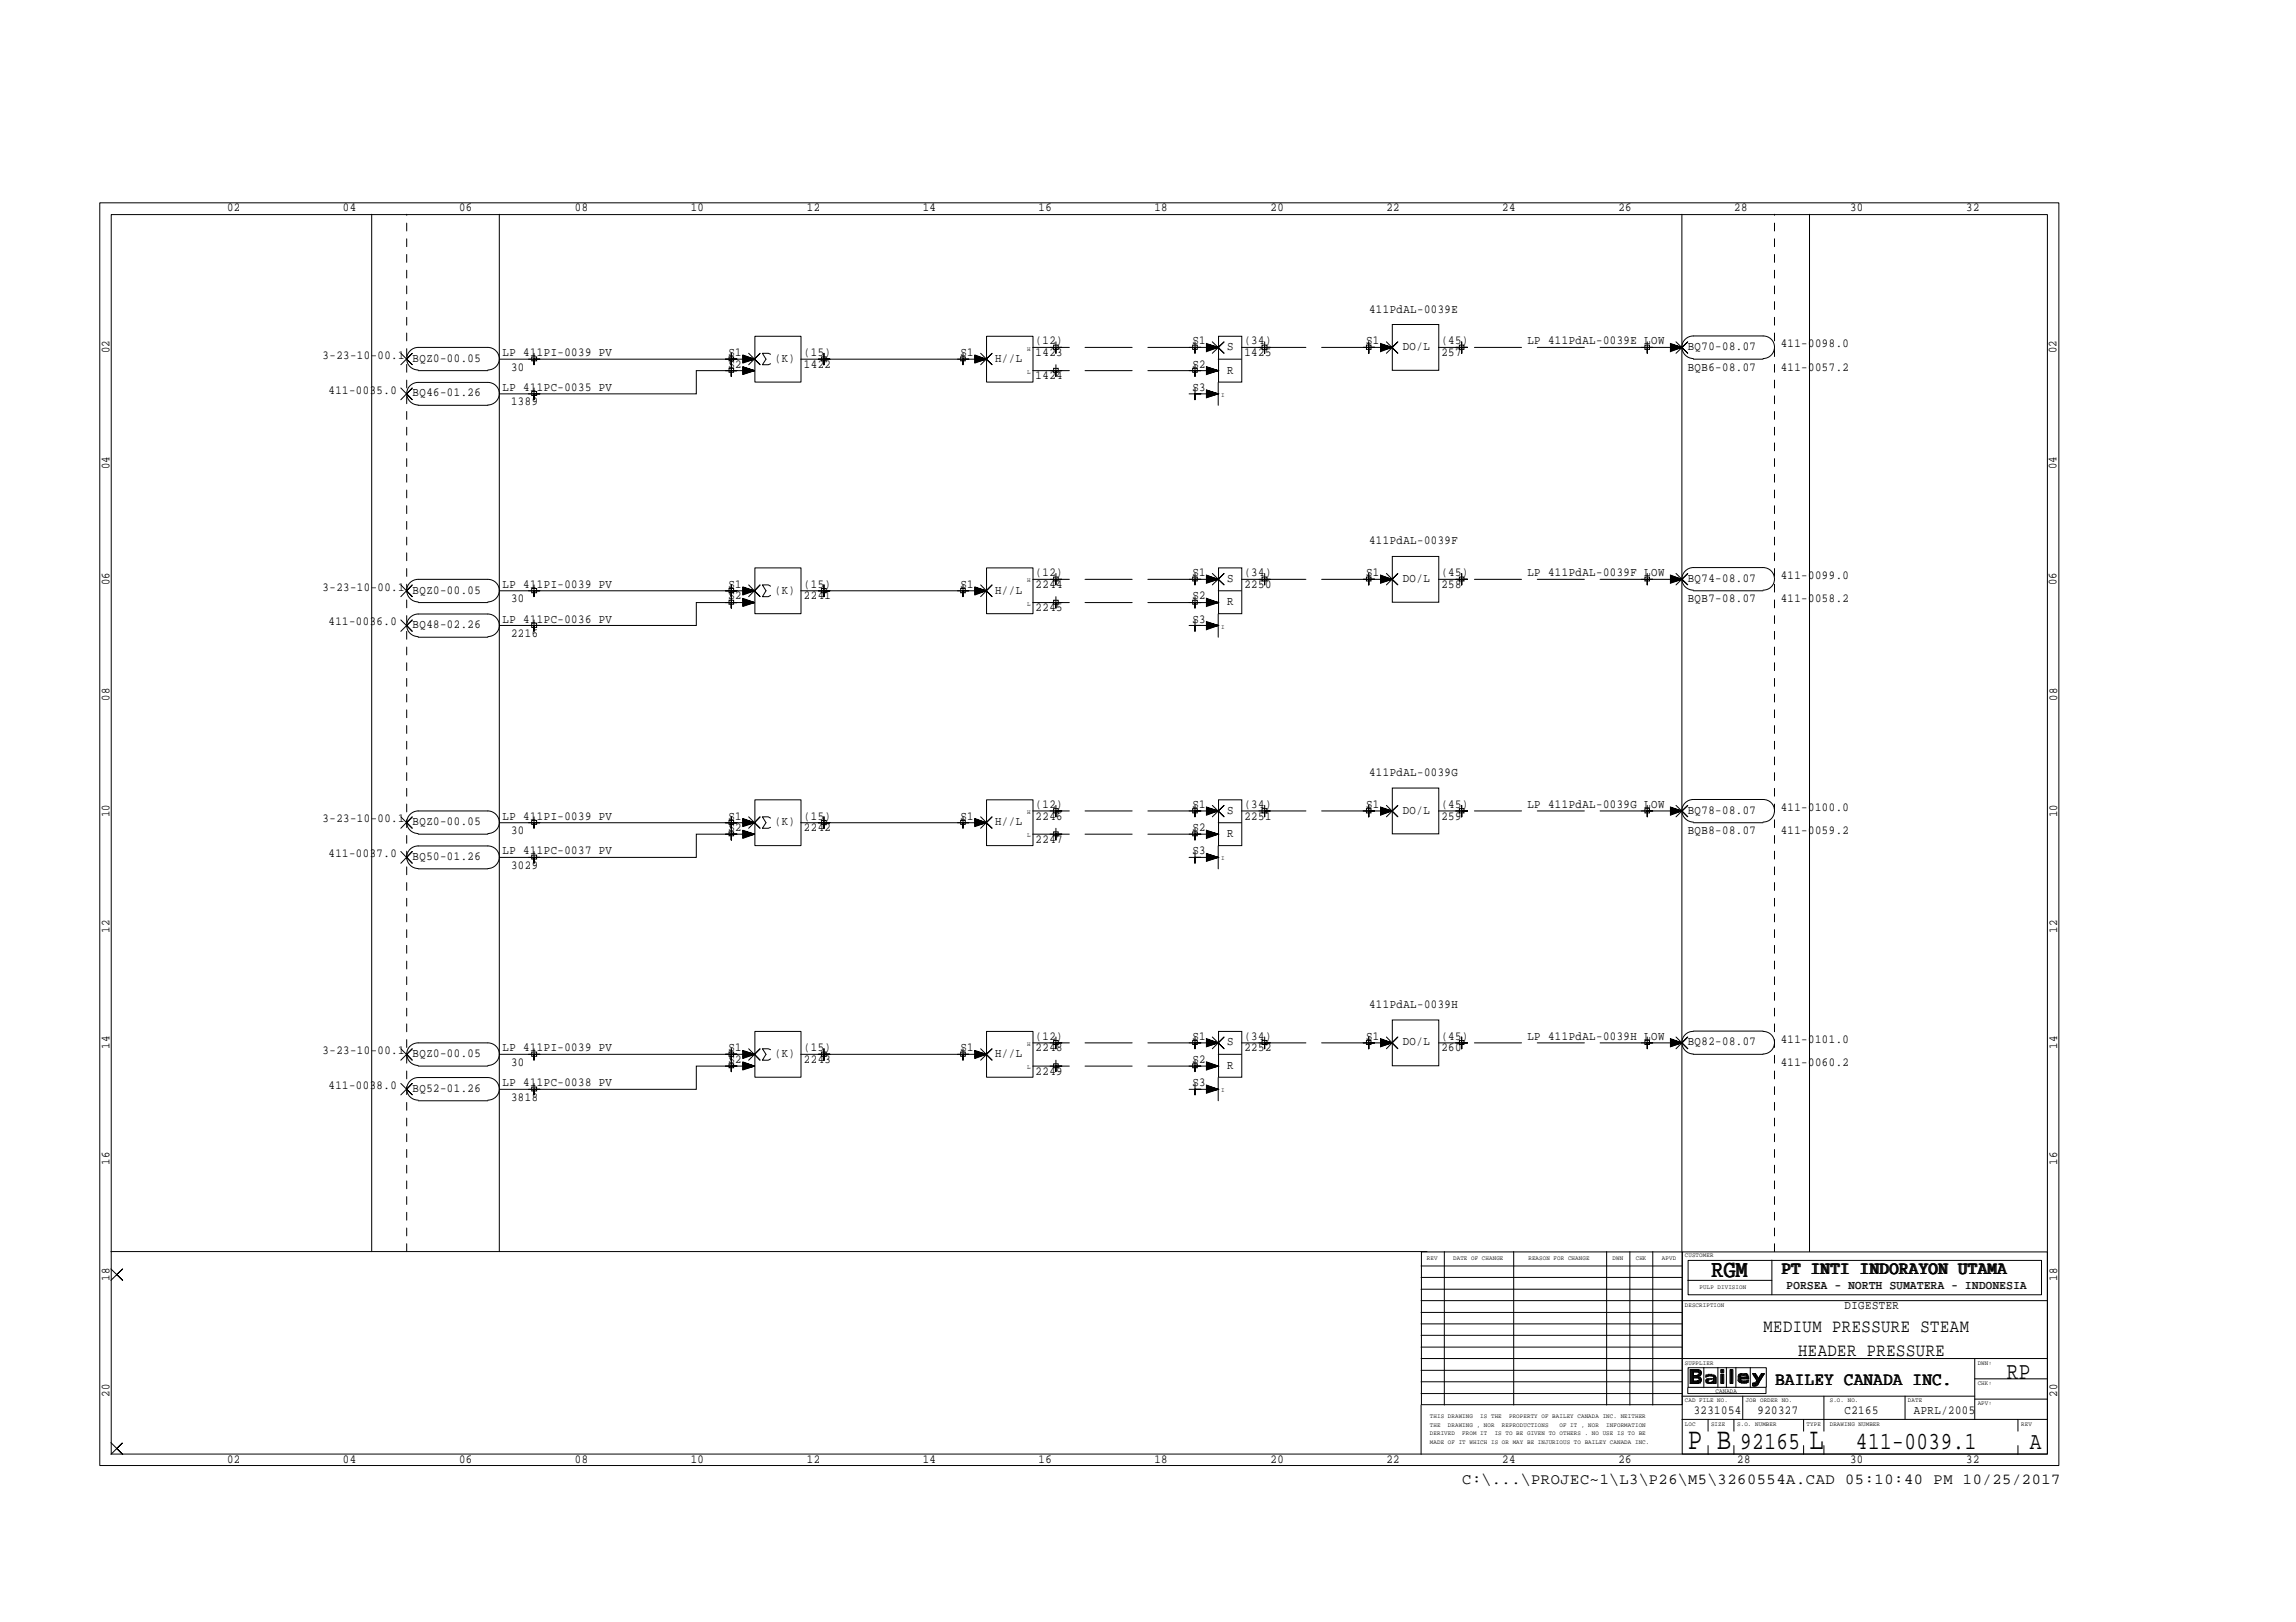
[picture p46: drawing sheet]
<svg xmlns="http://www.w3.org/2000/svg" width="297mm" height="210mm" viewBox="0 0 297 210" stroke-linecap="round" stroke-linejoin="round" font-family="sans-serif">
<defs><g id="words">
<g font-size="4">
<text x="218.4" y="187.5">P B</text>
<text x="234.1" y="187.5">L</text>
</g>
<g font-size="3.2">
<text x="221.4" y="165.3">RGM</text>
<text x="259.6" y="178.4">RP</text>
<text x="225.1" y="187.5">92165</text>
<text x="240.1" y="187.5">411-0039.1</text>
<text x="262.6" y="187.5">A</text>
</g>
<g font-size="2.4">
<text x="230.6" y="164.9">PT INTI INDORAYON UTAMA</text>
<text x="228.1" y="172.4">MEDIUM PRESSURE STEAM</text>
<text x="229.7" y="179.2">BAILEY CANADA INC.</text>
<text x="232.6" y="175.4">HEADER PRESSURE</text>
</g>
<text font-size="2" x="189.2" y="192">C:\...\PROJEC~1\L3\P26\M5\3260554A.CAD 05:10:40 PM 10/25/2017</text>
<g font-size="1.6">
<text x="29.4" y="27.3">02</text>
<text x="44.4" y="27.3">04</text>
<text x="59.4" y="27.3">06</text>
<text x="74.4" y="27.3">08</text>
<text x="89.4" y="27.3">10</text>
<text x="104.4" y="27.3">12</text>
<text x="119.4" y="27.3">14</text>
<text x="134.4" y="27.3">16</text>
<text x="149.3" y="27.3">18</text>
<text x="164.4" y="27.3">20</text>
<text x="179.4" y="27.3">22</text>
<text x="194.3" y="27.3">24</text>
<text x="209.4" y="27.3">26</text>
<text x="224.4" y="27.3">28</text>
<text x="239.3" y="27.3">30</text>
<text x="254.4" y="27.3">32</text>
<text x="177.1" y="40.5">411PdAL-0039E</text>
<text x="14.2" y="45.7" transform="rotate(-90 14.2 45.7)">02</text>
<text x="41.7" y="46.4">3-23-10-00.1</text>
<text x="53.4" y="46.8">BQZ0-00.05</text>
<text x="65" y="46.1">LP 411PI-0039 PV</text>
<text x="66.1" y="48">30</text>
<text x="94.2" y="47.6">S2</text>
<text x="94.2" y="46.1">S1</text>
<text x="100.2" y="46.8">(K)</text>
<text x="104" y="46.1">(15)</text>
<text x="104" y="47.6">1422</text>
<text x="124.2" y="46.1">S1</text>
<text x="128.7" y="46.8">H//L</text>
<text x="134" y="44.6">(12)</text>
<text x="134" y="46.1">1423</text>
<text x="154.3" y="47.6">S2</text>
<text x="154.3" y="44.6">S1</text>
<text x="158.7" y="45.3">S</text>
<text x="161" y="44.6">(34)</text>
<text x="161" y="46.1">1425</text>
<text x="176.7" y="44.6">S1</text>
<text x="181.5" y="45.3">DO/L</text>
<text x="186.5" y="44.6">(45)</text>
<text x="186.5" y="46.1">257</text>
<text x="197.6" y="44.6">LP 411PdAL-0039E LOW</text>
<text x="218.4" y="48">BQB6-08.07</text>
<text x="218.4" y="45.3">BQ70-08.07</text>
<text x="230.4" y="45">411-0098.0</text>
<text x="230.4" y="48">411-0057.2</text>
<text x="266.1" y="45.7" transform="rotate(-90 266.1 45.7)">02</text>
<text x="42.5" y="51">411-0035.0</text>
<text x="53.4" y="51.3">BQ46-01.26</text>
<text x="65" y="50.6">LP 411PC-0035 PV</text>
<text x="66.1" y="52.5">1389</text>
<text x="134" y="49.1">1424</text>
<text x="154.3" y="50.6">S3</text>
<text x="158.7" y="48.3">R</text>
<text x="14.2" y="60.7" transform="rotate(-90 14.2 60.7)">04</text>
<text x="266.1" y="60.7" transform="rotate(-90 266.1 60.7)">04</text>
<text x="177.1" y="70.4">411PdAL-0039F</text>
<text x="14.2" y="75.7" transform="rotate(-90 14.2 75.7)">06</text>
<text x="41.7" y="76.5">3-23-10-00.1</text>
<text x="53.4" y="76.8">BQZ0-00.05</text>
<text x="65" y="76.1">LP 411PI-0039 PV</text>
<text x="66.1" y="77.9">30</text>
<text x="94.2" y="77.6">S2</text>
<text x="94.2" y="76.1">S1</text>
<text x="100.2" y="76.8">(K)</text>
<text x="104" y="76.1">(15)</text>
<text x="104" y="77.6">2241</text>
<text x="124.2" y="76.1">S1</text>
<text x="128.7" y="76.8">H//L</text>
<text x="134" y="74.6">(12)</text>
<text x="134" y="76.1">2244</text>
<text x="154.3" y="77.6">S2</text>
<text x="154.3" y="74.6">S1</text>
<text x="158.7" y="75.3">S</text>
<text x="161" y="74.6">(34)</text>
<text x="161" y="76.1">2250</text>
<text x="176.7" y="74.6">S1</text>
<text x="181.5" y="75.3">DO/L</text>
<text x="186.5" y="74.6">(45)</text>
<text x="186.5" y="76.1">258</text>
<text x="197.6" y="74.6">LP 411PdAL-0039F LOW</text>
<text x="218.4" y="77.9">BQB7-08.07</text>
<text x="218.4" y="75.3">BQ74-08.07</text>
<text x="230.4" y="74.9">411-0099.0</text>
<text x="230.4" y="77.9">411-0058.2</text>
<text x="266.1" y="75.7" transform="rotate(-90 266.1 75.7)">06</text>
<text x="42.5" y="80.9">411-0036.0</text>
<text x="53.4" y="81.3">BQ48-02.26</text>
<text x="65" y="80.6">LP 411PC-0036 PV</text>
<text x="66.1" y="82.5">2216</text>
<text x="134" y="79.1">2245</text>
<text x="154.3" y="80.6">S3</text>
<text x="158.7" y="78.3">R</text>
<text x="14.2" y="90.7" transform="rotate(-90 14.2 90.7)">08</text>
<text x="266.1" y="90.7" transform="rotate(-90 266.1 90.7)">08</text>
<text x="177.1" y="100.5">411PdAL-0039G</text>
<text x="14.2" y="105.7" transform="rotate(-90 14.2 105.7)">10</text>
<text x="41.7" y="106.4">3-23-10-00.1</text>
<text x="53.4" y="106.8">BQZ0-00.05</text>
<text x="65" y="106.1">LP 411PI-0039 PV</text>
<text x="66.1" y="107.9">30</text>
<text x="94.2" y="107.6">S2</text>
<text x="94.2" y="106.1">S1</text>
<text x="100.2" y="106.8">(K)</text>
<text x="104" y="106.1">(15)</text>
<text x="104" y="107.6">2242</text>
<text x="124.2" y="106.1">S1</text>
<text x="128.7" y="106.8">H//L</text>
<text x="134" y="104.6">(12)</text>
<text x="134" y="106.1">2246</text>
<text x="154.3" y="107.6">S2</text>
<text x="154.3" y="104.6">S1</text>
<text x="158.7" y="105.3">S</text>
<text x="161" y="104.6">(34)</text>
<text x="161" y="106.1">2251</text>
<text x="176.7" y="104.6">S1</text>
<text x="181.5" y="105.3">DO/L</text>
<text x="186.5" y="104.6">(45)</text>
<text x="186.5" y="106.1">259</text>
<text x="197.6" y="104.6">LP 411PdAL-0039G LOW</text>
<text x="218.4" y="107.9">BQB8-08.07</text>
<text x="218.4" y="105.3">BQ78-08.07</text>
<text x="230.4" y="104.9">411-0100.0</text>
<text x="230.4" y="107.9">411-0059.2</text>
<text x="266.1" y="105.7" transform="rotate(-90 266.1 105.7)">10</text>
<text x="42.5" y="111">411-0037.0</text>
<text x="53.4" y="111.3">BQ50-01.26</text>
<text x="65" y="110.6">LP 411PC-0037 PV</text>
<text x="66.1" y="112.4">3029</text>
<text x="134" y="109.1">2247</text>
<text x="154.3" y="110.6">S3</text>
<text x="158.7" y="108.3">R</text>
<text x="14.2" y="120.7" transform="rotate(-90 14.2 120.7)">12</text>
<text x="266.1" y="120.7" transform="rotate(-90 266.1 120.7)">12</text>
<text x="177.1" y="130.4">411PdAL-0039H</text>
<text x="14.2" y="135.7" transform="rotate(-90 14.2 135.7)">14</text>
<text x="41.7" y="136.4">3-23-10-00.1</text>
<text x="53.4" y="136.8">BQZ0-00.05</text>
<text x="65" y="136.1">LP 411PI-0039 PV</text>
<text x="66.1" y="137.9">30</text>
<text x="94.2" y="137.5">S2</text>
<text x="94.2" y="136.1">S1</text>
<text x="100.2" y="136.8">(K)</text>
<text x="104" y="136.1">(15)</text>
<text x="104" y="137.5">2243</text>
<text x="124.2" y="136.1">S1</text>
<text x="128.7" y="136.8">H//L</text>
<text x="134" y="134.6">(12)</text>
<text x="134" y="136.1">2248</text>
<text x="154.3" y="137.5">S2</text>
<text x="154.3" y="134.6">S1</text>
<text x="158.7" y="135.3">S</text>
<text x="161" y="134.6">(34)</text>
<text x="161" y="136.1">2252</text>
<text x="176.7" y="134.6">S1</text>
<text x="181.5" y="135.3">DO/L</text>
<text x="186.5" y="134.6">(45)</text>
<text x="186.5" y="136.1">260</text>
<text x="197.6" y="134.6">LP 411PdAL-0039H LOW</text>
<text x="218.4" y="135.3">BQ82-08.07</text>
<text x="230.4" y="134.9">411-0101.0</text>
<text x="230.4" y="137.9">411-0060.2</text>
<text x="266.1" y="135.7" transform="rotate(-90 266.1 135.7)">14</text>
<text x="42.5" y="140.9">411-0038.0</text>
<text x="53.4" y="141.3">BQ52-01.26</text>
<text x="65" y="140.5">LP 411PC-0038 PV</text>
<text x="66.1" y="142.5">3818</text>
<text x="134" y="139.1">2249</text>
<text x="154.3" y="140.5">S3</text>
<text x="158.7" y="138.3">R</text>
<text x="14.2" y="150.7" transform="rotate(-90 14.2 150.7)">16</text>
<text x="266.1" y="150.7" transform="rotate(-90 266.1 150.7)">16</text>
<text x="14.2" y="165.7" transform="rotate(-90 14.2 165.7)">18</text>
<text x="231.2" y="166.8">PORSEA - NORTH SUMATERA - INDONESIA</text>
<text x="266.1" y="165.7" transform="rotate(-90 266.1 165.7)">18</text>
<text x="238.6" y="169.4">DIGESTER</text>
<text x="14.2" y="180.7" transform="rotate(-90 14.2 180.7)">20</text>
<text x="219.1" y="182.9">3231054</text>
<text x="227.4" y="182.9">920327</text>
<text x="238.6" y="182.9">C2165</text>
<text x="247.6" y="182.9">APRL/2005</text>
<text x="266.1" y="180.7" transform="rotate(-90 266.1 180.7)">20</text>
<text x="29.4" y="189.3">02</text>
<text x="44.4" y="189.3">04</text>
<text x="59.4" y="189.3">06</text>
<text x="74.4" y="189.3">08</text>
<text x="89.4" y="189.3">10</text>
<text x="104.4" y="189.3">12</text>
<text x="119.4" y="189.3">14</text>
<text x="134.4" y="189.3">16</text>
<text x="149.3" y="189.3">18</text>
<text x="164.4" y="189.3">20</text>
<text x="179.4" y="189.3">22</text>
<text x="194.3" y="189.3">24</text>
<text x="209.4" y="189.3">26</text>
<text x="224.7" y="189.3">28</text>
<text x="239.3" y="189.3">30</text>
<text x="254.4" y="189.3">32</text>
</g>
<g font-size=".8">
<text x="132.9" y="45.4">H</text>
<text x="132.9" y="48.3">L</text>
<text x="158" y="51.4">I</text>
<text x="132.9" y="75.4">H</text>
<text x="132.9" y="78.4">L</text>
<text x="158" y="81.4">I</text>
<text x="132.9" y="105.4">H</text>
<text x="132.9" y="108.4">L</text>
<text x="158" y="111.3">I</text>
<text x="132.9" y="135.3">H</text>
<text x="132.9" y="138.3">L</text>
<text x="158" y="141.4">I</text>
<text x="184.6" y="163.1">REV</text>
<text x="188" y="163.1">DATE OF CHANGE</text>
<text x="197.7" y="163.1">REASON FOR CHANGE</text>
<text x="208.6" y="163.1">DWN</text>
<text x="211.6" y="163.1">CHK</text>
<text x="215" y="163.1">APVD</text>
<text x="218" y="162.7">CUSTOMER</text>
<text x="219.9" y="166.8">PULP DIVISION</text>
<text x="218" y="169.1">DESCRIPTION</text>
<text x="218" y="176.6">SUPPLIER</text>
<text x="255.9" y="179.2">CHK:</text>
<text x="255.9" y="176.6">DWN:</text>
<text x="185" y="185.8">DERIVED</text>
<text x="185" y="184.6">THE</text>
<text x="185" y="183.5">THIS DRAWING</text>
<text x="187.3" y="184.6">DRAWING , NOR</text>
<text x="189.2" y="185.8">FROM IT</text>
<text x="191.5" y="183.5">IS THE</text>
<text x="193.4" y="185.8">IS TO BE GIVEN TO OTHERS . NO USE IS TO BE</text>
<text x="194.3" y="184.6">REPRODUCTIONS</text>
<text x="195.2" y="183.5">PROPERTY OF BAILEY CANADA INC. NEITHER</text>
<text x="201.8" y="184.6">OF IT , NOR</text>
<text x="207.8" y="184.6">INFORMATION</text>
<text x="218" y="184.5">LOC</text>
<text x="218" y="181.5">CAD FILE NO.</text>
<text x="221.4" y="184.5">SIZE</text>
<text x="222" y="180.2">CANADA</text>
<text x="224.7" y="184.5">S.O. NUMBER</text>
<text x="225.8" y="181.5">JOB ORDER NO.</text>
<text x="233.7" y="184.5">TYPE</text>
<text x="236.7" y="184.5">DRAWING NUMBER</text>
<text x="236.7" y="181.5">S.O. NO.</text>
<text x="246.8" y="181.5">DATE</text>
<text x="255.9" y="181.9">APV:</text>
<text x="261.5" y="184.5">REV</text>
<text x="185" y="186.9">MADE OF IT WHICH IS OR MAY BE INJURIOUS TO BAILEY CANADA INC.</text>
</g>
</g></defs>
<g fill="none" stroke="#000" stroke-width=".13">
<path d="M12.9 26.2h253.5v163.5h-253.5zM14.4 27.8h250.5v160.4h-250.5zM48.1 27.7v134.3M64.6 27.7v134.3M217.6 27.7v134.3M234.1 27.7v134.3M51.9 50.2l1.4 1.5-.7-.7 .7-.8-1.4 1.5M51.9 45.7l1.4 1.5-.7-.7 .7-.8-1.4 1.5M54.1 52.4a1.46 1.46 0 0 1-1.5-1.5 1.46 1.46 0 0 1 1.5-1.4h9a1.46 1.46 0 0 1 1.5 1.4 1.46 1.46 0 0 1-1.5 1.5M54.1 47.9a1.46 1.46 0 0 1-1.5-1.5 1.46 1.46 0 0 1 1.5-1.4h9a1.46 1.46 0 0 1 1.5 1.4 1.46 1.46 0 0 1-1.5 1.5M54.1 52.5h9M54.1 48h9"/>
<path d="M68.8 50.7h.6v.5h-.6zM68.8 46.2h.6v.5h-.6zM69.1 50.2v1.5v-.7h.7h-1.4M69.1 45.7v1.5v-.7h.7h-1.4M94.3 46.2h.6v.5h-.6zM94.3 47.7h.6v.5h-.6zM94.6 45.7v1.5v-.7h.7h-1.5M94.6 47.2v1.5v-.7h.7h-1.5M96.1 47.9l1.5 .1h-7.5v3h-25.5M96.1 48.3l1.5-.3-1.5 .4M96.1 48.2l1.5-.2-1.5 .3M96.1 48h1.5l-1.5 .1"/>
<path d="M96.1 47.8l1.5 .2-1.5-.2M96.1 47.6l1.5 .4-1.5-.3M96.1 47.5l1.5 .5-1.5 .5v-1l1.5 .5M96.1 46.9l1.5-.4-1.5 .4M96.1 46.7l1.5-.2-1.5 .3M96.1 46.5h1.5l-1.5 .1M96.1 46.4l1.5 .1h-33M96.1 46.2l1.5 .3-1.5-.2M96.1 46.1l1.5 .4-1.5-.3M96.1 46l1.5 .5-1.5 .5v-1.1l1.5 .6M96.9 45.7l1.4 1.5-.7-.7 .7-.8-1.4 1.5M97.7 43.5h5.9v5.9h-5.9z"/>
<path d="M99.7 45.8l-.3-.1h-.8l.5 .8-.5 .7h.8l.3-.1M106.3 46.2h.6v.5h-.6zM106.6 45.7v1.5v-.7h.8h-1.5M124.3 46.2h.6v.5h-.6zM124.6 45.7v1.5v-.7h.7h-1.4M126.1 46.9l1.5-.4-1.5 .4M126.1 46.7l1.5-.2-1.5 .3M126.1 46.5h1.5l-1.5 .1M126.1 46.4l1.5 .1h-24M126.1 46.2l1.5 .3-1.5-.2M126.1 46.1l1.5 .4-1.5-.3M126.1 46l1.5 .5-1.5 .5v-1.1l1.5 .6"/>
<path d="M126.9 45.7l1.5 1.5-.8-.7 .8-.8-1.5 1.5M127.6 43.5h6v5.9h-6zM133.6 48h3M133.6 45h3M136.3 44.7h.6v.5h-.6zM136.3 47.7h.6v.5h-.6zM136.6 44.2v1.5v-.7h.8h-1.6M136.6 47.2v1.5v-.7h.8h-1.6M154.3 44.7h.6v.5h-.6zM154.3 47.7h.6v.5h-.6zM154.6 44.2v1.5v-.7h.8h-1.6M154.6 47.2v1.5v-.7h.8h-1.6"/>
<path d="M154.6 50.2v1.5v-.7h.8h-1.6M156.1 51.4l1.5-.4-1.5 .4M156.1 51.2l1.5-.2-1.5 .3M156.1 51.1l1.5-.1-1.5 .1M156.1 50.9l1.5 .1h-3M156.1 50.8l1.5 .2-1.5-.2M156.1 50.6l1.5 .4-1.5-.3M156.1 50.5l1.5 .5-1.5 .5v-1l1.5 .5M156.1 48.3l1.5-.3-1.5 .4M156.1 48.2l1.5-.2-1.5 .3M156.1 48h1.5l-1.5 .1M156.1 47.9l1.5 .1h-3"/>
<path d="M156.1 47.8l1.5 .2-1.5-.2M156.1 47.6l1.5 .4-1.5-.3M156.1 47.5l1.5 .5-1.5 .5v-1l1.5 .5M156.1 45.3l1.5-.3-1.5 .4M156.1 45.2l1.5-.2-1.5 .3M156.1 45h1.5l-1.5 .1M156.1 44.9l1.5 .1h-3M156.1 44.7l1.5 .3-1.5-.2M156.1 44.6l1.5 .4-1.5-.3M156.1 44.5l1.5 .5-1.5 .5v-1.1l1.5 .6M156.8 44.2l1.6 1.5-.8-.7 .8-.8-1.6 1.5M157.6 49.5v3"/>
<path d="M157.6 46.5h3M157.6 43.5h3.1v5.9h-3.1zM160.6 45h3M163.3 44.7h.6v.5h-.6zM163.6 44.2v1.5v-.7h.7h-1.4M176.8 44.7h.6v.5h-.6zM177.1 44.2v1.5v-.7h.7h-1.4M178.6 45.3l1.5-.3-1.5 .4M178.6 45.2l1.5-.2-1.5 .3M178.6 45h1.5l-1.5 .1M178.6 44.9l1.5 .1h-3M178.6 44.7l1.5 .3-1.5-.2"/>
<path d="M178.6 44.6l1.5 .4-1.5-.3M178.6 44.5l1.5 .5-1.5 .5v-1.1l1.5 .6M179.4 44.2l1.4 1.5-.7-.7 .7-.8-1.4 1.5M180.1 42h6v5.9h-6zM186.1 45h3M188.8 44.7h.6v.5h-.6zM189.1 44.2v1.5v-.7h.8h-1.6M212.8 44.7h.6v.5h-.6zM213.1 44.2v1.5v-.7h.7h-1.5M216.1 45.3l1.5-.3-1.5 .4M216.1 45.2l1.5-.2-1.5 .3M216.1 45h1.5l-1.5 .1"/>
<path d="M216.1 44.9l1.5 .1h-1.5M216.1 44.7l1.5 .3-1.5-.2M216.1 44.6l1.5 .4-1.5-.3M216.1 44.5l1.5 .5-1.5 .5v-1.1l1.5 .6h-4.5M216.8 44.2l1.6 1.5-.8-.7 .8-.8-1.6 1.5M219.1 46.4a1.46 1.46 0 0 1-1.5-1.5 1.46 1.46 0 0 1 1.5-1.4h9a1.46 1.46 0 0 1 1.5 1.4 1.46 1.46 0 0 1-1.5 1.5M219.1 46.5h9M51.9 75.7l1.4 1.5-.7-.7 .7-.8-1.4 1.5M54.1 77.9a1.46 1.46 0 0 1-1.5-1.5 1.46 1.46 0 0 1 1.5-1.4h9a1.46 1.46 0 0 1 1.5 1.4 1.46 1.46 0 0 1-1.5 1.5M54.1 78h9M68.8 76.2h.6v.5h-.6zM69.1 75.7v1.5v-.7h.7h-1.4"/>
<path d="M94.3 76.2h.6v.5h-.6zM94.3 77.7h.6v.5h-.6zM94.6 75.7v1.5v-.7h.7h-1.5M94.6 77.2v1.5v-.7h.7h-1.5M96.1 77.9l1.5 .1h-7.5v2.9h-25.5M96.1 78.3l1.5-.3-1.5 .4M96.1 78.2l1.5-.2-1.5 .3M96.1 78h1.5l-1.5 .1M96.1 77.7l1.5 .3-1.5-.2M96.1 77.6l1.5 .4-1.5-.3M96.1 77.5l1.5 .5-1.5 .5v-1.1l1.5 .6M96.1 76.8l1.5-.3-1.5 .4"/>
<path d="M96.1 76.7l1.5-.2-1.5 .3M96.1 76.5h1.5l-1.5 .1M96.1 76.4l1.5 .1h-33M96.1 76.2l1.5 .3-1.5-.2M96.1 76.1l1.5 .4-1.5-.3M96.1 76l1.5 .5-1.5 .5v-1.1l1.5 .6M96.9 75.7l1.4 1.5-.7-.7 .7-.8-1.4 1.5M97.7 73.5h5.9v5.9h-5.9zM99.7 75.9l-.3-.2h-.8l.5 .8-.5 .7h.8l.3-.2M106.3 76.2h.6v.5h-.6zM106.6 75.7v1.5v-.7h.8h-1.5M124.3 76.2h.6v.5h-.6z"/>
<path d="M124.6 75.7v1.5v-.7h.7h-1.4M126.1 76.8l1.5-.3-1.5 .4M126.1 76.7l1.5-.2-1.5 .3M126.1 76.5h1.5l-1.5 .1M126.1 76.4l1.5 .1h-24M126.1 76.2l1.5 .3-1.5-.2M126.1 76.1l1.5 .4-1.5-.3M126.1 76l1.5 .5-1.5 .5v-1.1l1.5 .6M126.9 75.7l1.5 1.5-.8-.7 .8-.8-1.5 1.5M127.6 73.5h6v5.9h-6zM133.6 78h3M133.6 75h3"/>
<path d="M136.3 74.7h.6v.5h-.6zM136.3 77.7h.6v.5h-.6zM136.6 74.2v1.5v-.7h.8h-1.6M136.6 77.2v1.5v-.7h.8h-1.6M154.3 74.7h.6v.5h-.6zM154.3 77.7h.6v.5h-.6zM154.6 74.2v1.5v-.7h.8h-1.6M154.6 77.2v1.5v-.7h.8h-1.6M156.1 78.3l1.5-.3-1.5 .4M156.1 78.2l1.5-.2-1.5 .3M156.1 78h1.5l-1.5 .1M156.1 77.9l1.5 .1h-3"/>
<path d="M156.1 77.7l1.5 .3-1.5-.2M156.1 77.6l1.5 .4-1.5-.3M156.1 77.5l1.5 .5-1.5 .5v-1.1l1.5 .6M156.1 75.4l1.5-.4-1.5 .4M156.1 75.2l1.5-.2-1.5 .3M156.1 75.1l1.5-.1-1.5 .1M156.1 74.9l1.5 .1h-3M156.1 74.7l1.5 .3-1.5-.2M156.1 74.6l1.5 .4-1.5-.3M156.1 74.5l1.5 .5-1.5 .5v-1.1l1.5 .6M156.8 74.2l1.6 1.5-.8-.7 .8-.8-1.6 1.5M157.6 79.5v3"/>
<path d="M157.6 76.5h3M157.6 73.5h3.1v5.9h-3.1zM160.6 75h3M163.3 74.7h.6v.5h-.6zM163.6 74.2v1.5v-.7h.7h-1.4M176.8 74.7h.6v.5h-.6zM177.1 74.2v1.5v-.7h.7h-1.4M178.6 75.4l1.5-.4-1.5 .4M178.6 75.2l1.5-.2-1.5 .3M178.6 75.1l1.5-.1-1.5 .1M178.6 74.9l1.5 .1h-3M178.6 74.7l1.5 .3-1.5-.2"/>
<path d="M178.6 74.6l1.5 .4-1.5-.3M178.6 74.5l1.5 .5-1.5 .5v-1.1l1.5 .6M179.4 74.2l1.4 1.5-.7-.7 .7-.8-1.4 1.5M180.1 72h6v5.9h-6zM186.1 75h3M188.8 74.7h.6v.5h-.6zM189.1 74.2v1.5v-.7h.8h-1.6M212.8 74.7h.6v.5h-.6zM213.1 74.2v1.5v-.7h.7h-1.5M216.1 75.4l1.5-.4-1.5 .4M216.1 75.2l1.5-.2-1.5 .3M216.1 75.1l1.5-.1-1.5 .1"/>
<path d="M216.1 74.9l1.5 .1h-1.5M216.1 74.7l1.5 .3-1.5-.2M216.1 74.6l1.5 .4-1.5-.3M216.1 74.5l1.5 .5-1.5 .5v-1.1l1.5 .6h-4.5M216.8 74.2l1.6 1.5-.8-.7 .8-.8-1.6 1.5M219.1 76.4a1.46 1.46 0 0 1-1.5-1.5 1.46 1.46 0 0 1 1.5-1.5h9a1.46 1.46 0 0 1 1.5 1.5 1.46 1.46 0 0 1-1.5 1.5M219.1 76.5h9M51.9 80.2l1.4 1.5-.7-.8 .7-.7-1.4 1.5M54.1 82.4a1.46 1.46 0 0 1-1.5-1.5 1.46 1.46 0 0 1 1.5-1.4h9a1.46 1.46 0 0 1 1.5 1.4 1.46 1.46 0 0 1-1.5 1.5M54.1 82.5h9M68.8 80.6h.6v.6h-.6zM69.1 80.2v1.5v-.8h.7h-1.4"/>
<path d="M154.6 80.2v1.5v-.8h.8h-1.6M156.1 81.3l1.5-.4-1.5 .5M156.1 81.2l1.5-.3-1.5 .4M156.1 81l1.5-.1-1.5 .2M156.1 80.9h1.5h-3M156.1 80.7l1.5 .2-1.5-.1M156.1 80.6l1.5 .3-1.5-.3M156.1 80.5l1.5 .4-1.5 .6v-1.1l1.5 .5M51.9 110.2l1.4 1.5-.7-.7 .7-.8-1.4 1.5M51.9 105.7l1.4 1.5-.7-.7 .7-.8-1.4 1.5M54.1 112.4a1.46 1.46 0 0 1-1.5-1.5 1.46 1.46 0 0 1 1.5-1.4h9a1.46 1.46 0 0 1 1.5 1.4 1.46 1.46 0 0 1-1.5 1.5M54.1 107.9a1.46 1.46 0 0 1-1.5-1.5 1.46 1.46 0 0 1 1.5-1.5h9a1.46 1.46 0 0 1 1.5 1.5 1.46 1.46 0 0 1-1.5 1.5"/>
<path d="M54.1 112.4h9M54.1 107.9h9M68.8 110.7h.6v.5h-.6zM68.8 106.2h.6v.5h-.6zM69.1 110.2v1.5v-.7h.7h-1.4M69.1 105.7v1.5v-.7h.7h-1.4M94.3 106.2h.6v.5h-.6zM94.3 107.7h.6v.5h-.6zM94.6 105.7v1.5v-.7h.7h-1.5M94.6 107.2v1.5v-.8h.7h-1.5M96.1 107.9h1.5h-7.5v3.1h-25.5M96.1 108.3l1.5-.4-1.5 .5"/>
<path d="M96.1 108.2l1.5-.3-1.5 .3M96.1 108l1.5-.1-1.5 .2M96.1 107.7l1.5 .2-1.5-.1M96.1 107.6l1.5 .3-1.5-.2M96.1 107.5l1.5 .4-1.5 .6v-1.1l1.5 .5M96.1 106.8l1.5-.3-1.5 .4M96.1 106.7l1.5-.2-1.5 .3M96.1 106.6l1.5-.1-1.5 .1M96.1 106.4l1.5 .1h-33M96.1 106.2l1.5 .3-1.5-.2M96.1 106.1l1.5 .4-1.5-.3M96.1 106l1.5 .5-1.5 .5v-1.1l1.5 .6"/>
<path d="M96.9 105.7l1.4 1.5-.7-.7 .7-.8-1.4 1.5M97.7 103.5h5.9v5.9h-5.9zM99.7 105.9l-.3-.2h-.8l.5 .8-.5 .7h.8l.3-.1M106.3 106.2h.6v.5h-.6zM106.6 105.7v1.5v-.7h.8h-1.5M124.3 106.2h.6v.5h-.6zM124.6 105.7v1.5v-.7h.7h-1.4M126.1 106.8l1.5-.3-1.5 .4M126.1 106.7l1.5-.2-1.5 .3M126.1 106.6l1.5-.1-1.5 .1M126.1 106.4l1.5 .1h-24M126.1 106.2l1.5 .3-1.5-.2"/>
<path d="M126.1 106.1l1.5 .4-1.5-.3M126.1 106l1.5 .5-1.5 .5v-1.1l1.5 .6M126.9 105.7l1.5 1.5-.8-.7 .8-.8-1.5 1.5M127.6 103.5h6v5.9h-6zM133.6 107.9h3M133.6 104.9h3M136.3 104.6h.6v.6h-.6zM136.3 107.7h.6v.5h-.6zM136.6 104.2v1.5v-.8h.8h-1.6M136.6 107.2v1.5v-.8h.8h-1.6M154.3 104.6h.6v.6h-.6zM154.3 107.7h.6v.5h-.6z"/>
<path d="M154.6 104.2v1.5v-.8h.8h-1.6M154.6 107.2v1.5v-.8h.8h-1.6M154.6 110.2v1.5v-.7h.8h-1.6M156.1 111.3l1.5-.3-1.5 .4M156.1 111.2l1.5-.2-1.5 .3M156.1 111h1.5l-1.5 .1M156.1 110.9l1.5 .1h-3M156.1 110.7l1.5 .3-1.5-.2M156.1 110.6l1.5 .4-1.5-.3M156.1 110.5l1.5 .5-1.5 .5v-1.1l1.5 .6M156.1 108.3l1.5-.4-1.5 .5M156.1 108.2l1.5-.3-1.5 .3"/>
<path d="M156.1 108l1.5-.1-1.5 .2M156.1 107.9h1.5h-3M156.1 107.7l1.5 .2-1.5-.1M156.1 107.6l1.5 .3-1.5-.2M156.1 107.5l1.5 .4-1.5 .6v-1.1l1.5 .5M156.1 105.3l1.5-.4-1.5 .5M156.1 105.2l1.5-.3-1.5 .3M156.1 105l1.5-.1-1.5 .2M156.1 104.9h1.5h-3M156.1 104.7l1.5 .2-1.5-.1M156.1 104.6l1.5 .3-1.5-.3M156.1 104.5l1.5 .4-1.5 .6v-1.1l1.5 .5"/>
<path d="M156.8 104.2l1.6 1.5-.8-.8 .8-.7-1.6 1.5M157.6 109.5v2.9M157.6 106.5h3M157.6 103.5h3.1v5.9h-3.1zM160.6 104.9h3M163.3 104.6h.6v.6h-.6zM163.6 104.2v1.5v-.8h.7h-1.4M176.8 104.6h.6v.6h-.6zM177.1 104.2v1.5v-.8h.7h-1.4M178.6 105.3l1.5-.4-1.5 .5M178.6 105.2l1.5-.3-1.5 .3M178.6 105l1.5-.1-1.5 .2"/>
<path d="M178.6 104.9h1.5h-3M178.6 104.7l1.5 .2-1.5-.1M178.6 104.6l1.5 .3-1.5-.3M178.6 104.5l1.5 .4-1.5 .6v-1.1l1.5 .5M179.4 104.2l1.4 1.5-.7-.8 .7-.7-1.4 1.5M180.1 102h6v5.9h-6zM186.1 104.9h3M188.8 104.6h.6v.6h-.6zM189.1 104.2v1.5v-.8h.8h-1.6M212.8 104.6h.6v.6h-.6zM213.1 104.2v1.5v-.8h.7h-1.5M216.1 105.3l1.5-.4-1.5 .5"/>
<path d="M216.1 105.2l1.5-.3-1.5 .3M216.1 105l1.5-.1-1.5 .2M216.1 104.9h1.5h-1.5M216.1 104.7l1.5 .2-1.5-.1M216.1 104.6l1.5 .3-1.5-.3M216.1 104.5l1.5 .4-1.5 .6v-1.1l1.5 .5h-4.5M216.8 104.2l1.6 1.5-.8-.8 .8-.7-1.6 1.5M219.1 106.4a1.46 1.46 0 0 1-1.5-1.5 1.46 1.46 0 0 1 1.5-1.4h9a1.46 1.46 0 0 1 1.5 1.4 1.46 1.46 0 0 1-1.5 1.5M219.1 106.5h9M51.9 135.7l1.4 1.5-.7-.8 .7-.7-1.4 1.5M54.1 137.9a1.46 1.46 0 0 1-1.5-1.5 1.46 1.46 0 0 1 1.5-1.4h9a1.46 1.46 0 0 1 1.5 1.4 1.46 1.46 0 0 1-1.5 1.5M54.1 138h9"/>
<path d="M68.8 136.1h.6v.6h-.6zM69.1 135.7v1.5v-.8h.7h-1.4M94.3 136.1h.6v.6h-.6zM94.3 137.7h.6v.5h-.6zM94.6 135.7v1.5v-.8h.7h-1.5M94.6 137.2v1.5v-.7h.7h-1.5M96.1 137.9l1.5 .1h-7.5v3h-25.5M96.1 138.3l1.5-.3-1.5 .4M96.1 138.2l1.5-.2-1.5 .3M96.1 138h1.5l-1.5 .1M96.1 137.7l1.5 .3-1.5-.2M96.1 137.6l1.5 .4-1.5-.3"/>
<path d="M96.1 137.5l1.5 .5-1.5 .5v-1.1l1.5 .6M96.1 136.8l1.5-.4-1.5 .5M96.1 136.7l1.5-.3-1.5 .3M96.1 136.5l1.5-.1-1.5 .2M96.1 136.4h1.5h-33M96.1 136.2l1.5 .2-1.5-.1M96.1 136.1l1.5 .3-1.5-.3M96.1 136l1.5 .4-1.5 .6v-1.1l1.5 .5M96.9 135.7l1.4 1.5-.7-.8 .7-.7-1.4 1.5M97.7 133.5h5.9v5.9h-5.9zM99.7 135.8l-.3-.1h-.8l.5 .7-.5 .8h.8l.3-.2M106.3 136.1h.6v.6h-.6z"/>
<path d="M106.6 135.7v1.5v-.8h.8h-1.5M124.3 136.1h.6v.6h-.6zM124.6 135.7v1.5v-.8h.7h-1.4M126.1 136.8l1.5-.4-1.5 .5M126.1 136.7l1.5-.3-1.5 .3M126.1 136.5l1.5-.1-1.5 .2M126.1 136.4h1.5h-24M126.1 136.2l1.5 .2-1.5-.1M126.1 136.1l1.5 .3-1.5-.3M126.1 136l1.5 .4-1.5 .6v-1.1l1.5 .5M126.9 135.7l1.5 1.5-.8-.8 .8-.7-1.5 1.5M127.6 133.5h6v5.9h-6z"/>
<path d="M133.6 138h3M133.6 135h3M136.3 134.7h.6v.5h-.6zM136.3 137.7h.6v.5h-.6zM136.6 134.2v1.5v-.7h.8h-1.6M136.6 137.2v1.5v-.7h.8h-1.6M154.3 134.7h.6v.5h-.6zM154.3 137.7h.6v.5h-.6zM154.6 134.2v1.5v-.7h.8h-1.6M154.6 137.2v1.5v-.7h.8h-1.6M156.1 138.3l1.5-.3-1.5 .4M156.1 138.2l1.5-.2-1.5 .3"/>
<path d="M156.1 138h1.5l-1.5 .1M156.1 137.9l1.5 .1h-3M156.1 137.7l1.5 .3-1.5-.2M156.1 137.6l1.5 .4-1.5-.3M156.1 137.5l1.5 .5-1.5 .5v-1.1l1.5 .6M156.1 135.3l1.5-.3-1.5 .4M156.1 135.2l1.5-.2-1.5 .3M156.1 135h1.5l-1.5 .1M156.1 134.9l1.5 .1h-3M156.1 134.7l1.5 .3-1.5-.2M156.1 134.6l1.5 .4-1.5-.3M156.1 134.5l1.5 .5-1.5 .5v-1.1l1.5 .6"/>
<path d="M156.8 134.2l1.6 1.5-.8-.7 .8-.8-1.6 1.5M157.6 136.4h3M157.6 139.4v3.1M157.6 133.5h3.1v5.9h-3.1zM160.6 135h3M163.3 134.7h.6v.5h-.6zM163.6 134.2v1.5v-.7h.7h-1.4M176.8 134.7h.6v.5h-.6zM177.1 134.2v1.5v-.7h.7h-1.4M178.6 135.3l1.5-.3-1.5 .4M178.6 135.2l1.5-.2-1.5 .3M178.6 135h1.5l-1.5 .1"/>
<path d="M178.6 134.9l1.5 .1h-3M178.6 134.7l1.5 .3-1.5-.2M178.6 134.6l1.5 .4-1.5-.3M178.6 134.5l1.5 .5-1.5 .5v-1.1l1.5 .6M179.4 134.2l1.4 1.5-.7-.7 .7-.8-1.4 1.5M180.1 132h6v5.9h-6zM186.1 135h3M188.8 134.7h.6v.5h-.6zM189.1 134.2v1.5v-.7h.8h-1.6M212.8 134.7h.6v.5h-.6zM213.1 134.2v1.5v-.7h.7h-1.5M216.1 135.3l1.5-.3-1.5 .4"/>
<path d="M216.1 135.2l1.5-.2-1.5 .3M216.1 135h1.5l-1.5 .1M216.1 134.9l1.5 .1h-1.5M216.1 134.7l1.5 .3-1.5-.2M216.1 134.6l1.5 .4-1.5-.3M216.1 134.5l1.5 .5-1.5 .5v-1.1l1.5 .6h-4.5M216.8 134.2l1.6 1.5-.8-.7 .8-.8-1.6 1.5M219.1 133.5a1.46 1.46 0 0 0-1.5 1.4 1.46 1.46 0 0 0 1.5 1.5M219.1 136.4h9M219.1 133.4h9M228.1 133.5a1.46 1.46 0 0 1 1.5 1.4 1.46 1.46 0 0 1-1.5 1.5M51.9 140.2l1.4 1.5-.7-.7 .7-.8-1.4 1.5"/>
<path d="M54.1 142.4a1.46 1.46 0 0 1-1.5-1.5 1.46 1.46 0 0 1 1.5-1.5h9a1.46 1.46 0 0 1 1.5 1.5 1.46 1.46 0 0 1-1.5 1.5M54.1 142.5h9M68.8 140.7h.6v.5h-.6zM69.1 140.2v1.5v-.7h.7h-1.4M154.6 140.2v1.5v-.7h.8h-1.6M156.1 141.3l1.5-.3-1.5 .4M156.1 141.2l1.5-.2-1.5 .3M156.1 141h1.5l-1.5 .1M156.1 140.9l1.5 .1h-3M156.1 140.7l1.5 .3-1.5-.2M156.1 140.6l1.5 .4-1.5-.3M156.1 140.5l1.5 .5-1.5 .5v-1.1l1.5 .6"/>
<path d="M14.3 164.2l1.6 1.5-.8-.8 .8-.7-1.6 1.5M14.3 162h170.3M183.9 178.8h33.7M183.9 177.3h33.7M183.9 175.8h80.9M183.9 174.3h33.7M183.9 172.8h33.7M183.9 171.3h33.7M183.9 169.8h33.7M183.9 168.3h80.9M183.9 166.8h33.7M183.9 165.3h33.7"/>
<path d="M183.9 163.8h33.7M183.9 162h33.7v19.8h-33.7zM186.9 162v19.8M195.8 162v19.8M207.9 162v19.8M210.9 162v19.8M213.8 162v19.8M217.6 162h47.3v26.2h-47.3zM218.4 179.6v.7h10.1v-.7M218.4 165.7h10.8M218.4 163.1h45.7v4.5h-45.7zM218.4 177h10.1v2.5h-10.1z"/>
<path d="M218.7 177.2v1.8M218.8 177.2v1.8M218.9 177.2v1.8M219 177.2v1.8M219.1 177.2v1.8M219.2 177.2v.3M219.2 178v.3M219.2 178.7v.3M219.3 177.2v.3M219.3 178v.3M219.3 178.7v.3M219.4 177.2v.3"/>
<path d="M219.4 178v.3M219.4 178.7v.3M219.5 177.2v.3M219.5 178v.3M219.5 178.7v.3M219.6 177.5h-.5v.5h.5v.3M219.6 178.3h-.5v.4h.5v.3M219.6 178.3l.2 .2v.1h-.2M219.6 177.5l.2 .2v.2h-.2M219.6 177.2v.3M219.7 178.1a.43 .43 0 0 1 .4 .5 .43 .43 0 0 1-.5 .4M219.7 177.2a.41 .41 0 0 1 .4 .5 .41 .41 0 0 1-.5 .4"/>
<path d="M219.7 177.2h-1.1v1.8h1.1v-.3M219.7 177.2v.3M219.7 178v.3M219.7 177.2v.4M219.7 177.9v.5M219.7 178.7v.3M219.8 177.3v.8M219.8 178.2v.8M219.9 177.3v.8M219.9 178.2v.8M220 177.4v.7M220 178.3v.7"/>
<path d="M220 177.5v.4M220 178.4v.4M220.4 177v2.6M220.7 178.9l.5 .1M220.7 178.5v.4M220.8 178.9l-.1-.2 .2-.3v.6M220.8 177.9v.2M220.8 178.4v.6M220.9 177.9v.2M221 177.8v.3M221 178.4v.2M221 178.9v.1"/>
<path d="M221.1 178.6l-.2 .1 .2 .1M221.1 177.8v.3M221.1 178.4v.2M221.1 178.9v.1M221.2 177.8v.2M221.2 178.4v.1M221.2 178.9v.1M221.3 177.8v.3M221.3 178.4v.1M221.3 178.9v.1M221.4 179v-.1v.1M221.4 177.8v.3"/>
<path d="M221.4 178.4v.1M221.5 177.8v.3M221.5 178.4v.1M221.5 178.8v.2M221.6 177.9v.2M221.6 178.4h.1M221.6 178.8v.2M221.7 179v-.3l-.7 .2v.1M221.7 179h-.5M221.7 177.9v.2M221.7 178.4v.1M221.7 178.5l-.1 .3"/>
<path d="M221.7 177.9v.2h-.4l-.6 .1v-.3v.2M221.7 178l.2 .1 .1 .1M221.7 178.3v.7M221.8 178.1l-.1 .2M221.8 177.9v1.1M221.9 178v1M222 178.1v.9M222 178.2v.8h-.3M222.2 177v2.6M222.6 177.2h.4v.4h-.4zM222.6 177.8h.4v1.2h-.4zM222.7 177.2v.4"/>
<path d="M222.7 177.8v1.2M222.8 177.2v.4M222.8 177.8v1.2M222.9 177.2v.4M222.9 177.8v1.2M223.3 177v2.6M223.8 177.2h.4v1.8h-.4zM223.9 177.2v1.8M224 177.2v1.8M224.1 177.2v1.8M224.6 177v2.6M225 177.9v.8"/>
<path d="M225 177.8h.4v.1M225 177.8l-.1 .3v.5M225 177.8v1M225.1 177.8v1.1l-.3-.3M225.1 178.4a.6 .6 0 0 0 .7 .3v.3M225.1 178.9l.5 .1 .5-.1M225.1 178v.2M225.2 178.2h.7v.2M225.2 177.8v1.1M225.3 177.8v.2M225.3 178.2v.2M225.3 178.6v.4"/>
<path d="M225.3 178.1h.5M225.3 177.8v.1M225.3 178.7v.3M225.4 178.2v.2M225.4 178.7v.3M225.5 177.8v.1M225.5 178.2v.2M225.5 178.7v.3M225.6 177.8v.1M225.6 178.2v.2M225.6 178.8v.2M225.7 177.8v.1"/>
<path d="M225.7 178.2v.2M225.7 178.7v.3M225.8 177.9v-.1h.3v.6M225.8 178.2v.2M225.8 177.8v.2M225.8 178.7v.3M225.9 177.8v.3M225.9 178.7v.3M226 177.8v.6M226 178.7v.3M226 177.9l.1 .2v.1M226.1 178.7v.2"/>
<path d="M226.1 177.9v.5M226.2 178.6l-.6 .1M226.2 178.1v.3h-1M226.2 178.6l-.1 .3M226.4 177v2.6M226.7 179h.3v.4M226.7 179v.4h.3M226.7 179h.5M226.8 177.8v.1M226.8 179v.4M226.9 177.8v.2M226.9 179v.4"/>
<path d="M226.9 177.8v.3M227 178.9l.3-.2v.6M227 177.8v.4M227.1 177.8v.6M227.1 179v.4M227.1 177.8h-.4l.8 1.2M227.1 177.8l.4 .6M227.2 177.9v.5M227.2 178.9v.5M227.3 178v.6M227.3 178.1v1.1M227.5 178.4v.6"/>
<path d="M227.5 179l-.2 .3-.3 .1M227.6 178.3v.6M227.6 178.1v.6M227.7 178v.6M227.8 177.9v.6M227.9 177.8v.6M227.9 177.8h.4l-.9 1.3v-.9M227.9 177.8l-.4 .6M227.9 177.8v.4M228 177.8v.3M228.1 177.8v.2M228.2 177.8v.1"/>
<path d="M229.2 163.1v4.5M255.5 178.4h9.3M255.5 175.8v7.9M14.3 186.7l1.6 1.5-.8-.7 .8-.8-1.6 1.5M183.9 181.8v6.4M183.9 180.3h33.7M217.6 180.7h37.9M217.6 183.7h47.2M221 183.7v1.5M221 187.1v1.1M224.3 183.7v1.5M224.3 187.1v1.1"/>
<path d="M225.5 180.7v3M233.3 183.7v1.5M233.3 187.1v1.1M236 180.7v4.5M236 187.1v1.1M246.5 180.7v3M255.5 181.1h9.3M261.1 183.7v1.5M261.1 187.1v1.1"/>
</g>
<g fill="none" stroke="#000" stroke-width=".13" stroke-dasharray="6.1 2">
<path d="M154.6 48h-18M154.6 45h-18M177.1 45h-13.5M213.1 45h-24M154.6 78h-18M154.6 75h-18M177.1 75h-13.5M213.1 75h-24M154.6 107.9h-18M154.6 104.9h-18M177.1 104.9h-13.5M213.1 104.9h-24"/>
<path d="M154.6 138h-18M154.6 135h-18M177.1 135h-13.5M213.1 135h-24"/>
</g>
<path d="M52.6 162v-134.3M229.6 162v-134.3" fill="none" stroke="#000" stroke-width=".13" stroke-dasharray="1 1 1 1 1 1 1 1"/>
<use href="#words"/>
</svg>
